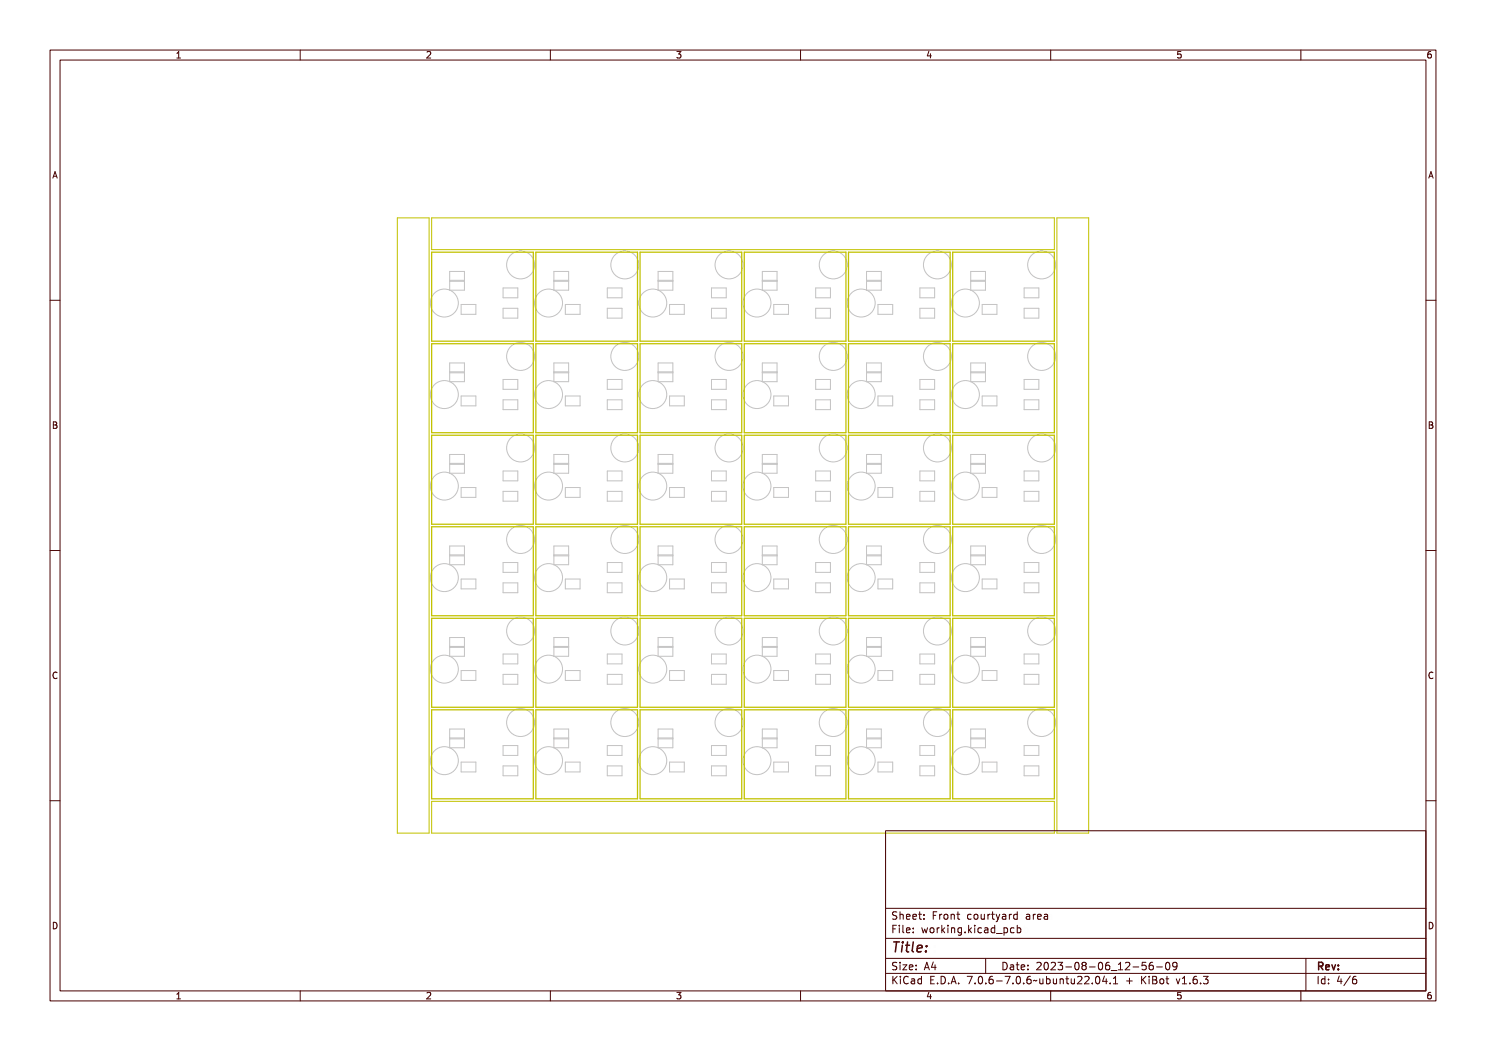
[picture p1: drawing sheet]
<svg xmlns="http://www.w3.org/2000/svg" width="297mm" height="210mm" viewBox="0 0 297 210" stroke-linecap="round" stroke-linejoin="round" font-family="sans-serif">
<defs><g id="words">
<text font-size="2.7" fill="#480000" x="178" y="190.3">Title:</text>
<g font-size="2" fill="#480000">
<text x="178" y="183.7">Sheet: Front courtyard area</text>
<text x="178" y="186.5">File: working.kicad_pcb</text>
<text x="178" y="193.9">Size: A4</text>
<text x="178" y="196.6">KiCad E.D.A. 7.0.6-7.0.6~ubuntu22.04.1 + KiBot v1.6.3</text>
<text x="200" y="193.9">Date: 2023-08-06_12-56-09</text>
<text x="263" y="196.6">Id: 4/6</text>
<text x="263" y="193.9">Rev:</text>
</g>
<g font-size="1.7" fill="#480000">
<text x="35" y="11.7">1</text>
<text x="85" y="11.7">2</text>
<text x="135" y="11.7">3</text>
<text x="185" y="11.7">4</text>
<text x="235" y="11.7">5</text>
<text x="285" y="11.7">6</text>
<text x="10.5" y="35.7">A</text>
<text x="285.5" y="35.7">A</text>
<text x="10.5" y="85.6">B</text>
<text x="285.5" y="85.6">B</text>
<text x="10.5" y="135.7">C</text>
<text x="285.5" y="135.7">C</text>
<text x="10.5" y="185.6">D</text>
<text x="285.5" y="185.6">D</text>
<text x="35" y="199.7">1</text>
<text x="85" y="199.7">2</text>
<text x="135" y="199.7">3</text>
<text x="185" y="199.7">4</text>
<text x="235" y="199.7">5</text>
<text x="285" y="199.7">6</text>
</g>
</g></defs>
<g fill="none" stroke="#c2c2c2" stroke-width=".2">
<path d="M89.9 54.2h2.9v3.8h-2.9zM89.9 56h2.9M89.9 56.2h2.9M100.5 57.5h3v2h-3zM110.7 54.2h3v3.8h-3zM110.7 56h3M110.7 56.2h3M121.4 57.5h2.9v2h-2.9zM131.5 54.2h3v3.8h-3zM131.5 56h3M131.5 56.2h3M142.2 57.5h2.9v2h-2.9z"/>
<path d="M152.4 54.2h2.9v3.8h-2.9zM152.4 56h2.9M152.4 56.2h2.9M163 57.5h3v2h-3zM173.2 54.2h2.9v3.8h-2.9zM173.2 56h2.9M173.2 56.2h2.9M183.9 57.5h2.9v2h-2.9zM194 54.2h3v3.8h-3zM194 56h3M194 56.2h3M204.7 57.5h2.9v2h-2.9z"/>
<path d="M89.9 72.5h2.9v3.8h-2.9zM89.9 74.3h2.9M89.9 74.5h2.9M92.2 79.1h2.9v2h-2.9zM92.2 60.8h2.9v2h-2.9zM100.5 75.8h3v2h-3zM100.5 61.6h3v2h-3zM100.5 79.9h3v2h-3zM110.7 72.5h3v3.8h-3zM110.7 74.3h3M110.7 74.5h3M113 79.1h2.9v2h-2.9z"/>
<path d="M113 60.8h2.9v2h-2.9zM121.4 75.8h2.9v2h-2.9zM121.4 61.6h2.9v2h-2.9zM121.4 79.9h2.9v2h-2.9zM131.5 72.5h3v3.8h-3zM131.5 74.3h3M131.5 74.5h3M133.8 79.1h3v2h-3zM133.8 60.8h3v2h-3zM142.2 75.8h2.9v2h-2.9zM142.2 61.6h2.9v2h-2.9zM142.2 79.9h2.9v2h-2.9z"/>
<path d="M152.4 72.5h2.9v3.8h-2.9zM152.4 74.3h2.9M152.4 74.5h2.9M154.6 60.8h3v2h-3zM154.6 79.1h3v2h-3zM163 61.6h3v2h-3zM163 75.8h3v2h-3zM163 79.9h3v2h-3zM173.2 72.5h2.9v3.8h-2.9zM173.2 74.3h2.9M173.2 74.5h2.9M175.5 79.1h2.9v2h-2.9z"/>
<path d="M175.5 60.8h2.9v2h-2.9zM183.9 61.6h2.9v2h-2.9zM183.9 75.8h2.9v2h-2.9zM183.9 79.9h2.9v2h-2.9zM194 72.5h3v3.8h-3zM194 74.3h3M194 74.5h3M196.3 79.1h3v2h-3zM196.3 60.8h3v2h-3zM204.7 75.8h2.9v2h-2.9zM204.7 61.6h2.9v2h-2.9zM204.7 79.9h2.9v2h-2.9z"/>
<path d="M89.9 90.8h2.9v3.8h-2.9zM89.9 92.6h2.9M89.9 92.8h2.9M92.2 97.4h2.9v2h-2.9zM100.5 94.1h3v2h-3zM100.5 98.2h3v1.9h-3zM110.7 90.8h3v3.8h-3zM110.7 92.6h3M110.7 92.8h3M113 97.4h2.9v2h-2.9zM121.4 94.1h2.9v2h-2.9zM121.4 98.2h2.9v1.9h-2.9z"/>
<path d="M131.5 90.8h3v3.8h-3zM131.5 92.6h3M131.5 92.8h3M133.8 97.4h3v2h-3zM142.2 94.1h2.9v2h-2.9zM142.2 98.2h2.9v1.9h-2.9zM152.4 90.8h2.9v3.8h-2.9zM152.4 92.6h2.9M152.4 92.8h2.9M154.6 97.4h3v2h-3zM163 94.1h3v2h-3zM163 98.2h3v1.9h-3z"/>
<path d="M173.2 90.8h2.9v3.8h-2.9zM173.2 92.6h2.9M173.2 92.8h2.9M175.5 97.4h2.9v2h-2.9zM183.9 94.1h2.9v2h-2.9zM183.9 98.2h2.9v1.9h-2.9zM194 90.8h3v3.8h-3zM194 92.6h3M194 92.8h3M196.3 97.4h3v2h-3zM204.7 94.1h2.9v2h-2.9zM204.7 98.2h2.9v1.9h-2.9z"/>
<path d="M89.9 111.1h2.9M89.9 109.1h2.9v3.7h-2.9zM89.9 110.9h2.9M92.2 115.7h2.9v2h-2.9zM100.5 112.4h3v2h-3zM100.5 116.5h3v1.9h-3zM110.7 109.1h3v3.7h-3zM110.7 111.1h3M110.7 110.9h3M113 115.7h2.9v2h-2.9zM121.4 112.4h2.9v2h-2.9zM121.4 116.5h2.9v1.9h-2.9z"/>
<path d="M131.5 111.1h3M131.5 109.1h3v3.7h-3zM131.5 110.9h3M133.8 115.7h3v2h-3zM142.2 112.4h2.9v2h-2.9zM142.2 116.5h2.9v1.9h-2.9zM152.4 111.1h2.9M152.4 109.1h2.9v3.7h-2.9zM152.4 110.9h2.9M154.6 115.7h3v2h-3zM163 112.4h3v2h-3zM163 116.5h3v1.9h-3z"/>
<path d="M173.2 111.1h2.9M173.2 109.1h2.9v3.7h-2.9zM173.2 110.9h2.9M175.5 115.7h2.9v2h-2.9zM183.9 112.4h2.9v2h-2.9zM183.9 116.5h2.9v1.9h-2.9zM194 111.1h3M194 109.1h3v3.7h-3zM194 110.9h3M196.3 115.7h3v2h-3zM204.7 112.4h2.9v2h-2.9zM204.7 116.5h2.9v1.9h-2.9z"/>
<path d="M89.9 127.4h2.9v3.7h-2.9zM89.9 129.4h2.9M89.9 129.2h2.9M92.2 134h2.9v2h-2.9zM100.5 130.7h3v2h-3zM100.5 134.8h3v1.9h-3zM110.7 127.4h3v3.7h-3zM110.7 129.4h3M110.7 129.2h3M113 134h2.9v2h-2.9zM121.4 130.7h2.9v2h-2.9zM121.4 134.8h2.9v1.9h-2.9z"/>
<path d="M131.5 129.4h3M131.5 127.4h3v3.7h-3zM131.5 129.2h3M133.8 134h3v2h-3zM142.2 130.7h2.9v2h-2.9zM142.2 134.8h2.9v1.9h-2.9zM152.4 127.4h2.9v3.7h-2.9zM152.4 129.4h2.9M152.4 129.2h2.9M154.6 134h3v2h-3zM163 130.7h3v2h-3zM163 134.8h3v1.9h-3z"/>
<path d="M173.2 127.4h2.9v3.7h-2.9zM173.2 129.4h2.9M173.2 129.2h2.9M175.5 134h2.9v2h-2.9zM183.9 130.7h2.9v2h-2.9zM183.9 134.8h2.9v1.9h-2.9zM194 127.4h3v3.7h-3zM194 129.4h3M194 129.2h3M196.3 134h3v2h-3zM204.7 130.7h2.9v2h-2.9zM204.7 134.8h2.9v1.9h-2.9z"/>
<path d="M89.9 147.6h2.9M89.9 145.7h2.9v3.7h-2.9zM89.9 147.5h2.9M92.2 152.3h2.9v1.9h-2.9zM100.5 153h3v2h-3zM100.5 149h3v1.9h-3zM110.7 145.7h3v3.7h-3zM110.7 147.6h3M110.7 147.5h3M113 152.3h2.9v1.9h-2.9zM121.4 153h2.9v2h-2.9zM121.4 149h2.9v1.9h-2.9z"/>
<path d="M131.5 147.6h3M131.5 145.7h3v3.7h-3zM131.5 147.5h3M133.8 152.3h3v1.9h-3zM142.2 153h2.9v2h-2.9zM142.2 149h2.9v1.9h-2.9zM152.4 145.7h2.9v3.7h-2.9zM152.4 147.6h2.9M152.4 147.5h2.9M154.6 152.3h3v1.9h-3zM163 153h3v2h-3zM163 149h3v1.9h-3z"/>
<path d="M173.2 145.7h2.9v3.7h-2.9zM173.2 147.6h2.9M173.2 147.5h2.9M175.5 152.3h2.9v1.9h-2.9zM183.9 153h2.9v2h-2.9zM183.9 149h2.9v1.9h-2.9zM194 147.6h3M194 145.7h3v3.7h-3zM194 147.5h3M196.3 152.3h3v1.9h-3zM204.7 153h2.9v2h-2.9zM204.7 149h2.9v1.9h-2.9z"/>
<circle cx="104.1" cy="52.9" r="2.79"/>
<circle cx="124.9" cy="52.9" r="2.79"/>
<circle cx="145.7" cy="52.9" r="2.79"/>
<circle cx="166.5" cy="52.9" r="2.79"/>
<circle cx="187.4" cy="52.9" r="2.79"/>
<circle cx="208.2" cy="52.9" r="2.79"/>
<circle cx="88.8" cy="78.8" r="2.79"/>
<circle cx="88.8" cy="60.6" r="2.79"/>
<circle cx="104.1" cy="71.2" r="2.79"/>
<circle cx="109.6" cy="78.8" r="2.79"/>
<circle cx="109.6" cy="60.6" r="2.79"/>
<circle cx="124.9" cy="71.2" r="2.79"/>
<circle cx="130.5" cy="78.8" r="2.79"/>
<circle cx="130.5" cy="60.6" r="2.79"/>
<circle cx="145.7" cy="71.2" r="2.79"/>
<circle cx="151.3" cy="78.8" r="2.79"/>
<circle cx="151.3" cy="60.6" r="2.79"/>
<circle cx="166.5" cy="71.2" r="2.79"/>
<circle cx="172.1" cy="78.8" r="2.79"/>
<circle cx="172.1" cy="60.6" r="2.79"/>
<circle cx="187.4" cy="71.2" r="2.79"/>
<circle cx="193" cy="78.8" r="2.79"/>
<circle cx="193" cy="60.6" r="2.79"/>
<circle cx="208.2" cy="71.2" r="2.79"/>
<circle cx="88.8" cy="97.1" r="2.79"/>
<circle cx="104.1" cy="89.5" r="2.79"/>
<circle cx="109.6" cy="97.1" r="2.79"/>
<circle cx="124.9" cy="89.5" r="2.79"/>
<circle cx="130.5" cy="97.1" r="2.79"/>
<circle cx="145.7" cy="89.5" r="2.79"/>
<circle cx="151.3" cy="97.1" r="2.79"/>
<circle cx="166.5" cy="89.5" r="2.79"/>
<circle cx="172.1" cy="97.1" r="2.79"/>
<circle cx="187.4" cy="89.5" r="2.79"/>
<circle cx="193" cy="97.1" r="2.79"/>
<circle cx="208.2" cy="89.5" r="2.79"/>
<circle cx="88.8" cy="115.4" r="2.79"/>
<circle cx="104.1" cy="107.8" r="2.79"/>
<circle cx="109.6" cy="115.4" r="2.79"/>
<circle cx="124.9" cy="107.8" r="2.79"/>
<circle cx="130.5" cy="115.4" r="2.79"/>
<circle cx="145.7" cy="107.8" r="2.79"/>
<circle cx="151.3" cy="115.4" r="2.79"/>
<circle cx="166.5" cy="107.8" r="2.79"/>
<circle cx="172.1" cy="115.4" r="2.79"/>
<circle cx="187.4" cy="107.8" r="2.79"/>
<circle cx="193" cy="115.4" r="2.79"/>
<circle cx="208.2" cy="107.8" r="2.79"/>
<circle cx="88.8" cy="133.7" r="2.79"/>
<circle cx="104.1" cy="126.1" r="2.79"/>
<circle cx="109.6" cy="133.7" r="2.79"/>
<circle cx="124.9" cy="126.1" r="2.79"/>
<circle cx="130.5" cy="133.7" r="2.79"/>
<circle cx="145.7" cy="126.1" r="2.79"/>
<circle cx="151.3" cy="133.7" r="2.79"/>
<circle cx="166.5" cy="126.1" r="2.79"/>
<circle cx="172.1" cy="133.7" r="2.79"/>
<circle cx="187.4" cy="126.1" r="2.79"/>
<circle cx="193" cy="133.7" r="2.79"/>
<circle cx="208.2" cy="126.1" r="2.79"/>
<circle cx="88.8" cy="152" r="2.79"/>
<circle cx="104.1" cy="144.4" r="2.79"/>
<circle cx="109.6" cy="152" r="2.79"/>
<circle cx="124.9" cy="144.4" r="2.79"/>
<circle cx="130.5" cy="152" r="2.79"/>
<circle cx="145.7" cy="144.4" r="2.79"/>
<circle cx="151.3" cy="152" r="2.79"/>
<circle cx="166.5" cy="144.4" r="2.79"/>
<circle cx="172.1" cy="152" r="2.79"/>
<circle cx="187.4" cy="144.4" r="2.79"/>
<circle cx="193" cy="152" r="2.79"/>
<circle cx="208.2" cy="144.4" r="2.79"/>
</g>
<g fill="none" stroke="#c2c200" stroke-width=".25">
<path d="M86.3 50.4h20.3v17.8h-20.3zM107.1 50.4h20.3v17.8h-20.3zM127.9 50.4h20.3v17.8h-20.3zM148.8 50.4h20.3v17.8h-20.3zM169.6 50.4h20.3v17.8h-20.3zM190.4 50.4h20.3v17.8h-20.3zM86.3 68.7h20.3v17.8h-20.3zM107.1 68.7h20.3v17.8h-20.3zM127.9 68.7h20.3v17.8h-20.3zM148.8 68.7h20.3v17.8h-20.3zM169.6 68.7h20.3v17.8h-20.3zM190.4 68.7h20.3v17.8h-20.3z"/>
<path d="M86.3 87h20.3v17.8h-20.3zM107.1 87h20.3v17.8h-20.3zM127.9 87h20.3v17.8h-20.3zM148.8 87h20.3v17.8h-20.3zM169.6 87h20.3v17.8h-20.3zM190.4 87h20.3v17.8h-20.3zM86.3 105.3h20.3v17.7h-20.3zM107.1 105.3h20.3v17.7h-20.3zM127.9 105.3h20.3v17.7h-20.3zM148.8 105.3h20.3v17.7h-20.3zM169.6 105.3h20.3v17.7h-20.3zM190.4 105.3h20.3v17.7h-20.3z"/>
<path d="M86.3 123.5h20.3v17.8h-20.3zM107.1 123.5h20.3v17.8h-20.3zM127.9 123.5h20.3v17.8h-20.3zM148.8 123.5h20.3v17.8h-20.3zM169.6 123.5h20.3v17.8h-20.3zM190.4 123.5h20.3v17.8h-20.3zM86.3 141.8h20.3v17.8h-20.3zM107.1 141.8h20.3v17.8h-20.3zM127.9 141.8h20.3v17.8h-20.3zM148.8 141.8h20.3v17.8h-20.3zM169.6 141.8h20.3v17.8h-20.3zM190.4 141.8h20.3v17.8h-20.3z"/>
</g>
<path d="M79.4 43.5h6.4v123h-6.4zM86.3 43.5h124.4v6.4h-124.4zM211.2 43.5h6.4v123h-6.4zM86.3 160.1h124.4v6.4h-124.4z" fill="none" stroke="#c2c200" stroke-width=".2"/>
<g fill="none" stroke="#480000" stroke-width=".2">
<path d="M10 10h277v190h-277zM12 12h273v186h-273zM60 10v2M110 10v2M160 10v2M210 10v2M260 10v2M10 60h2M285 60h2M10 110h2M285 110h2M10 160h2"/>
<path d="M285 160h2M177 166h108v32h-108zM60 198v2M110 198v2M160 198v2M177 181.5h108M177 187.5h108M177 191.5h108M177 194.5h108M178.1 195.2h.2v.6l.6-.6h.3l-.6 .6 .6 .8h-.2l-.5-.7-.2 .2v.5h-.2zM178.2 185h.9v.2h-.7v.4h.6v.2h-.6v.7h-.2zM178.3 182.4l.5-.1h.2v.2a.31 .31 0 0 0-.5-.1 .31 .31 0 0 0 0 .5 .5 .5 0 0 1 .6 .6 .5 .5 0 0 1-.8 .2l-.1-.2a.34 .34 0 0 0 .4 .1 .34 .34 0 0 0 .1-.5 .47 .47 0 0 1-.5-.2 .47 .47 0 0 1 .1-.5z"/>
<path d="M178.3 192.5l.5-.1h.2v.2a.31 .31 0 0 0-.5-.1 .31 .31 0 0 0 0 .5 .5 .5 0 0 1 .6 .6 .5 .5 0 0 1-.8 .2l-.1-.2a.34 .34 0 0 0 .4 .1 .34 .34 0 0 0 .1-.5 .47 .47 0 0 1-.5-.2 .47 .47 0 0 1 .1-.5zM179.4 182.2h.2v.6a.35 .35 0 0 1 .4-.1 .35 .35 0 0 1 .2 .4v.6h-.2v-.8h-.4v.8h-.2zM179.5 185.4h.4v.9h.4v.2h-.9v-.2h.3v-.8h-.2zM179.5 192.8h.4v.9h.4v.1h-.9v-.1h.3v-.8h-.2zM179.5 195.6h.4v.9h.4v.1h-.9v-.1h.3v-.8h-.2zM179.7 184.9h.2v.3h-.2zM179.7 192.3h.2v.3h-.2zM179.7 195.1h.2v.3h-.2zM180.6 184.9h.4v1.3l.4 .1v.2l-.5-.2v-1.2h-.3zM180.6 192.8h.8l-.6 .9h.6v.1h-.8l.6-.9h-.6zM180.7 182.8l.1-.1a.49 .49 0 0 1 .5 0 .49 .49 0 0 1 .2 .5h-.8a.42 .42 0 0 0 .3 .4 .42 .42 0 0 0 .4-.1 .47 .47 0 0 1-.4 .3 .47 .47 0 0 1-.4-.3zM180.7 195.4a.4 .4 0 0 1 .4-.3 .4 .4 0 0 1 .4 .3 .56 .56 0 0 0-.8 .4 .56 .56 0 0 0 .5 .7l.3-.1a.43 .43 0 0 1-.5 .3 .43 .43 0 0 1-.4-.4v-.6z"/>
<path d="M180.8 182.9l.4-.1 .1 .3h-.6zM181.8 195.6l.3-.1a.43 .43 0 0 1 .5 .5v.6h-.1v-.1a.38 .38 0 0 1-.5 .2 .38 .38 0 0 1-.2-.5 .38 .38 0 0 1 .4-.2h.3a.35 .35 0 0 0-.3-.4 .35 .35 0 0 0-.4 .2zM181.9 182.8l.1-.1a.49 .49 0 0 1 .5 0 .49 .49 0 0 1 .2 .5h-.8a.42 .42 0 0 0 .3 .4 .42 .42 0 0 0 .5-.1 .47 .47 0 0 1-.5 .3 .47 .47 0 0 1-.4-.3zM181.9 185.5l.1-.1a.49 .49 0 0 1 .5 0 .49 .49 0 0 1 .2 .5h-.8a.42 .42 0 0 0 .3 .4 .42 .42 0 0 0 .5-.1 .47 .47 0 0 1-.5 .3 .47 .47 0 0 1-.4-.3zM181.9 192.9l.1-.1a.49 .49 0 0 1 .5 0 .49 .49 0 0 1 .2 .5h-.8a.42 .42 0 0 0 .3 .4 .42 .42 0 0 0 .5-.1 .47 .47 0 0 1-.5 .3 .47 .47 0 0 1-.4-.3zM182 196.2l.5-.1a.31 .31 0 0 1-.2 .4 .31 .31 0 0 1-.4-.1zM182 182.9l.4-.1 .1 .3h-.6zM182 185.6l.4-.1 .1 .3h-.6zM182 193l.4-.1 .1 .3h-.6zM183 195.7l.4-.2 .2 .2v-.6h.2v1.5h-.2v-.1a.42 .42 0 0 1-.5 .1 .42 .42 0 0 1-.2-.5zM183.2 195.8l.1-.1a.4 .4 0 0 1 .3 .4 .4 .4 0 0 1-.3 .4l-.2-.2zM183.2 182.3h.2v.4h.4v.1h-.4v.7l.4 .1v.1h-.4l-.1-.1-.1-.8h-.3v-.1h.3z"/>
<path d="M183.3 185.4h.2v.3h-.2zM183.3 186.2h.2v.3h-.2zM183.3 192.8h.2v.3h-.2zM183.3 193.6h.2v.2h-.2zM184.5 182.7h.2v.3h-.2zM184.5 183.5h.2v.2h-.2zM185.2 185.4h.2l.2 .8 .1-.5h.2l.2 .5 .1-.8h.2l-.2 1.1h-.2l-.2-.7-.2 .7h-.1zM185.4 195.2h.9v.2h-.7v.4h.6v.2h-.6v.5h.7v.1h-.9zM185.7 192.4h.2l.5 1.4h-.2l-.1-.3h-.5l-.1 .3h-.2zM185.8 192.6l.2 .7h-.4zM186.6 182.3h.9v.2h-.7v.4h.6v.2h-.6v.6h-.2zM186.8 185.6l.1-.1a.39 .39 0 0 1 .4 .4 .39 .39 0 0 1-.4 .4l-.1-.2z"/>
<path d="M186.9 196.4h.2v.2h-.2zM187.1 192.4h.2v.9h.2v.2h-.2v.3h-.2v-.3h-.6zM187.1 192.6v.7h-.4zM187.8 195.2a.76 .76 0 0 1 .9 .7 .76 .76 0 0 1-.9 .7zM188 195.4a.57 .57 0 0 1 .5 .5 .57 .57 0 0 1-.5 .6zM188 182.7h.2v.2v-.1a.29 .29 0 0 1 .3-.2 .29 .29 0 0 1 .3 .3 .37 .37 0 0 0-.5-.1 .37 .37 0 0 0-.1 .4v.5h-.2zM188 185.4h.2v.2v-.1a.29 .29 0 0 1 .3-.2 .29 .29 0 0 1 .3 .3 .37 .37 0 0 0-.5-.1 .37 .37 0 0 0-.1 .4v.6h-.2zM189.1 184.9h.1v.9l.5-.4h.2l-.4 .4 .5 .7h-.2l-.4-.6-.2 .1v.5h-.1zM189.2 182.9l.1-.1a.39 .39 0 0 1 .4 .4 .39 .39 0 0 1-.4 .4l-.1-.2zM189.3 196.4h.3v.2h-.3zM190.2 182.7h.2v.1a.35 .35 0 0 1 .4-.1 .35 .35 0 0 1 .3 .4v.6h-.2l-.1-.8h-.3l-.1 .8h-.2zM190.3 185.4h.4v.9h.4v.2h-.9v-.2h.4v-.8h-.3z"/>
<path d="M190.5 195.2h.3l.4 1.4h-.2l-.1-.3h-.5l-.1 .3h-.2zM190.6 184.9h.1v.3h-.1zM190.6 195.4l.2 .7h-.4zM191.4 185.4h.2v.1a.35 .35 0 0 1 .4-.1 .35 .35 0 0 1 .3 .4v.7h-.2l-.1-.9h-.3l-.1 .9h-.2zM191.7 182.3h.1v.4h.4v.1h-.4v.7l.4 .1v.1h-.4l-.1-.1v-.8h-.3v-.1h.3zM191.7 196.4h.3v.2h-.3zM192.7 185.5l.3-.2 .3 .2v-.1h.2v1a.53 .53 0 0 1-.8 .4v-.2a.36 .36 0 0 0 .4 .1 .36 .36 0 0 0 .2-.4l-.1 .1a.53 .53 0 0 1-.7-.3 .53 .53 0 0 1 .2-.6zM192.8 185.6l.1-.1a.39 .39 0 0 1 .4 .4 .39 .39 0 0 1-.4 .4l-.1-.2zM193.8 195.2h.9l-.5 1.4h-.2l.5-1.2h-.7zM194 182.8a.39 .39 0 0 1 .4-.2 .39 .39 0 0 1 .3 .3 .4 .4 0 0 0-.6 0 .4 .4 0 0 0 0 .6 .4 .4 0 0 0 .6 0 .45 .45 0 0 1-.6 .3 .45 .45 0 0 1-.3-.6zM194.1 186.2h.3v.3h-.3zM195.1 184.9h.2v.9l.4-.4h.3l-.5 .4 .5 .7h-.2l-.4-.6-.1 .1v.5h-.2z"/>
<path d="M195.2 182.9l.1-.1a.39 .39 0 0 1 .4 .4 .39 .39 0 0 1-.4 .4l-.1-.2zM195.3 196.4h.3v.2h-.3zM196.2 182.7h.2v.8l.2 .1 .3-.2v-.7h.2v1h-.2v-.1a.35 .35 0 0 1-.4 .2 .35 .35 0 0 1-.3-.5zM196.3 185.4h.5v.9h.3v.2h-.9v-.2h.4v-.8h-.3zM196.3 195.4a.57 .57 0 0 1 .7 0 .57 .57 0 0 1 .1 .8 .5 .5 0 0 1-.6 .5 .5 .5 0 0 1-.3-.8zM196.5 195.4a.61 .61 0 0 1 .4 1l-.1 .1a.61 .61 0 0 1-.4-1zM196.6 184.9h.2v.3h-.2zM197 191.5v3M197.6 185.5a.39 .39 0 0 1 .4-.2 .39 .39 0 0 1 .3 .3 .4 .4 0 0 0-.6 0 .4 .4 0 0 0 0 .6 .4 .4 0 0 0 .6 0 .45 .45 0 0 1-.6 .3 .45 .45 0 0 1-.3-.6zM197.6 182.7h.2v.2v-.1a.29 .29 0 0 1 .4-.2 .29 .29 0 0 1 .2 .3 .37 .37 0 0 0-.4-.1 .37 .37 0 0 0-.2 .4v.5h-.2zM197.7 196.4h.3v.2h-.3zM198.7 185.4l.2-.1a.43 .43 0 0 1 .6 .5v.7h-.2v-.2a.38 .38 0 0 1-.5 .2 .38 .38 0 0 1-.2-.5 .38 .38 0 0 1 .5-.2h.2a.35 .35 0 0 0-.3-.4 .35 .35 0 0 0-.3 .2z"/>
<path d="M198.7 195.4a.38 .38 0 0 1 .4-.3 .38 .38 0 0 1 .3 .3 .43 .43 0 0 0-.5 0 .43 .43 0 0 0-.1 .5 .46 .46 0 0 1 .7 .1 .46 .46 0 0 1-.2 .6 .46 .46 0 0 1-.7-.2zM198.8 186l.5-.1a.31 .31 0 0 1-.1 .4 .31 .31 0 0 1-.4-.1zM198.9 182.3h.2v.4h.4v.1h-.4v.7l.4 .1v.1h-.4l-.2-.1v-.8h-.3v-.1h.3zM199.8 182.7h.1l.4 .8 .3-.8h.2l-.3 .7a.68 .68 0 0 1-.7 .8l.4-.5zM199.9 185.5l.3-.2 .3 .2v-.6h.2v1.6h-.2v-.2a.42 .42 0 0 1-.5 .1 .42 .42 0 0 1-.2-.5zM200 196h.5v.2h-.5zM200 185.6l.1-.1a.39 .39 0 0 1 .4 .4 .39 .39 0 0 1-.4 .4l-.1-.2zM200.1 192.4a.76 .76 0 0 1 1 .7 .76 .76 0 0 1-1 .7zM200.3 192.6a.57 .57 0 0 1 .6 .5 .57 .57 0 0 1-.6 .6zM200.9 186.8l1.2 .1zM201 195.2h.9l-.5 1.4h-.2l.5-1.2h-.7zM201.1 182.7l.2-.1a.43 .43 0 0 1 .6 .5v.6h-.2v-.1a.38 .38 0 0 1-.5 .2 .38 .38 0 0 1-.2-.5 .38 .38 0 0 1 .5-.2h.2a.35 .35 0 0 0-.2-.4 .35 .35 0 0 0-.4 .2z"/>
<path d="M201.2 183.3l.5-.1a.31 .31 0 0 1-.1 .4 .31 .31 0 0 1-.4-.1zM201.4 192.8l.3-.1a.43 .43 0 0 1 .5 .5v.6h-.1v-.1a.38 .38 0 0 1-.5 .2 .38 .38 0 0 1-.2-.5 .38 .38 0 0 1 .4-.2h.3a.35 .35 0 0 0-.3-.4 .35 .35 0 0 0-.4 .2zM201.6 193.4l.5-.1a.31 .31 0 0 1-.2 .4 .31 .31 0 0 1-.4-.1zM202.2 185.4h.2v.1a.53 .53 0 0 1 .8 .3 .53 .53 0 0 1-.6 .7l-.2-.2v.6h-.2zM202.4 182.7h.2v.2l.1-.1a.29 .29 0 0 1 .3-.2 .29 .29 0 0 1 .2 .3 .37 .37 0 0 0-.4-.1 .37 .37 0 0 0-.2 .4v.5h-.2zM202.5 185.6l.1-.1a.4 .4 0 0 1 .4 .4 .4 .4 0 0 1-.4 .4l-.2-.2zM202.5 196.4h.3v.2h-.3zM202.8 192.4h.2v.4h.4v.1h-.4v.7l.4 .1v.1h-.4l-.2-.1v-.8h-.3v-.1h.3zM203.5 182.8l.3-.2 .3 .2v-.6h.2v1.5h-.2v-.1a.42 .42 0 0 1-.5 .1 .42 .42 0 0 1-.2-.5zM203.5 195.4a.57 .57 0 0 1 .8 0 .57 .57 0 0 1 0 .8 .5 .5 0 0 1-.6 .5 .5 .5 0 0 1-.3-.8zM203.6 185.5a.39 .39 0 0 1 .4-.2 .39 .39 0 0 1 .3 .3 .4 .4 0 0 0-.5 0 .4 .4 0 0 0 0 .6 .4 .4 0 0 0 .5 0 .45 .45 0 0 1-.6 .3 .45 .45 0 0 1-.2-.6zM203.6 182.9l.1-.1a.4 .4 0 0 1 .4 .4 .4 .4 0 0 1-.4 .4l-.1-.2z"/>
<path d="M203.7 195.4a.61 .61 0 0 1 .4 1l-.1 .1a.61 .61 0 0 1-.3-1zM203.9 192.9l.1-.1a.49 .49 0 0 1 .5 0 .49 .49 0 0 1 .2 .5h-.8a.42 .42 0 0 0 .3 .4 .42 .42 0 0 0 .5-.1 .47 .47 0 0 1-.5 .3 .47 .47 0 0 1-.4-.3zM204 193l.4-.1 .1 .3h-.6zM204.7 184.9h.1v.6a.53 .53 0 0 1 .8 .3 .53 .53 0 0 1-.6 .7l-.2-.2v.2h-.1zM204.9 185.6l.1-.1a.39 .39 0 0 1 .4 .4 .39 .39 0 0 1-.4 .4l-.1-.2zM204.9 196.4h.3v.2h-.3zM205.3 192.8h.2v.3h-.2zM205.3 193.6h.2v.2h-.2zM205.9 182.7l.3-.1a.43 .43 0 0 1 .5 .5v.6h-.2v-.1a.38 .38 0 0 1-.5 .2 .38 .38 0 0 1-.2-.5 .38 .38 0 0 1 .5-.2h.2a.35 .35 0 0 0-.2-.4 .35 .35 0 0 0-.4 .2zM205.9 195.4a.38 .38 0 0 1 .4-.3 .38 .38 0 0 1 .3 .3 .43 .43 0 0 0-.5 0 .43 .43 0 0 0-.1 .5 .46 .46 0 0 1 .7 .1 .46 .46 0 0 1-.2 .6 .46 .46 0 0 1-.6-.2zM206.1 183.3l.4-.1a.31 .31 0 0 1-.1 .4 .31 .31 0 0 1-.4-.1zM207 196l1-.1a.49 .49 0 0 1-.8 .1l-.2 .2z"/>
<path d="M207.2 182.7h.2v.2l.1-.1a.29 .29 0 0 1 .3-.2 .29 .29 0 0 1 .2 .3 .37 .37 0 0 0-.4-.1 .37 .37 0 0 0-.2 .4v.5h-.2zM207.4 192.5a.53 .53 0 0 1 .8 .1 .53 .53 0 0 1-.3 .7l-.3 .4h.7v.1h-.9l.3-.5a.4 .4 0 0 0 .3-.4 .4 .4 0 0 0-.3-.4l-.3 .2zM208.3 195.6h.1l.1 .8 .2 .1 .2-.2v-.7h.2v1h-.2v-.1a.35 .35 0 0 1-.4 .2 .35 .35 0 0 1-.2-.5zM208.3 182.8l.2-.1a.49 .49 0 0 1 .5 0 .49 .49 0 0 1 .2 .5h-.8a.42 .42 0 0 0 .3 .4 .42 .42 0 0 0 .4-.1 .47 .47 0 0 1-.4 .3 .47 .47 0 0 1-.4-.3zM208.5 182.9l.3-.1 .2 .3h-.6zM208.7 192.6a.57 .57 0 0 1 .7 0 .57 .57 0 0 1 .1 .8 .5 .5 0 0 1-.6 .5 .5 .5 0 0 1-.3-.8zM208.9 192.6a.61 .61 0 0 1 .3 1l-.1 .1a.61 .61 0 0 1-.3-1zM209.5 195.1h.2v.6a.53 .53 0 0 1 .7 .3 .53 .53 0 0 1-.6 .7l-.1-.2v.1h-.2zM209.5 182.7l.3-.1a.43 .43 0 0 1 .5 .5v.6h-.2v-.1a.38 .38 0 0 1-.5 .2 .38 .38 0 0 1-.2-.5 .38 .38 0 0 1 .5-.2h.2a.35 .35 0 0 0-.2-.4 .35 .35 0 0 0-.4 .2zM209.7 183.3l.4-.1a.31 .31 0 0 1-.1 .4 .31 .31 0 0 1-.4-.1zM209.7 195.8l.1-.1a.4 .4 0 0 1 .4 .4 .4 .4 0 0 1-.4 .4l-.1-.2zM209.8 192.5a.53 .53 0 0 1 .8 .1 .53 .53 0 0 1-.3 .7l-.3 .4h.7v.1h-.9l.3-.5a.4 .4 0 0 0 .3-.4 .4 .4 0 0 0-.3-.4l-.3 .2z"/>
<path d="M210 198v2M210.7 195.6h.2v.8l.2 .1 .2-.2v-.7h.2v1h-.2v-.1a.35 .35 0 0 1-.4 .2 .35 .35 0 0 1-.2-.5zM211 192.4a.46 .46 0 0 1 .6 0 .46 .46 0 0 1 .1 .6l-.1 .1a.47 .47 0 0 1 .2 .7 .47 .47 0 0 1-.7 0l-.1-.2a.35 .35 0 0 0 .5 .1 .35 .35 0 0 0 0-.5h-.3v-.2a.29 .29 0 0 0 .4-.1 .29 .29 0 0 0-.1-.4 .29 .29 0 0 0-.4 .1h-.1zM211.9 195.6h.2v.1a.35 .35 0 0 1 .4-.1 .35 .35 0 0 1 .2 .4v.6h-.2v-.8h-.4v.8h-.2zM212.4 193.2h.5v.2h-.5zM213.3 195.2h.2v.4h.4v.1h-.4v.7l.4 .1v.1h-.4l-.2-.1v-.8h-.3v-.1h.3zM213.5 192.6a.57 .57 0 0 1 .7 0 .57 .57 0 0 1 .1 .8 .5 .5 0 0 1-.6 .5 .5 .5 0 0 1-.3-.8zM213.7 192.6a.61 .61 0 0 1 .3 1v.1a.61 .61 0 0 1-.4-1zM214.3 195.6h.2v.8l.2 .1 .2-.2v-.7h.2v1h-.2v-.1a.35 .35 0 0 1-.4 .2 .35 .35 0 0 1-.2-.5zM214.7 192.5a.41 .41 0 0 1 .7-.1 .41 .41 0 0 1-.2 .7 .42 .42 0 0 1 .2 .6 .42 .42 0 0 1-.7 0 .42 .42 0 0 1 .2-.6l-.3-.2zM215.5 195.3a.53 .53 0 0 1 .8 .1 .53 .53 0 0 1-.3 .7l-.3 .4h.6v.1h-.9l.4-.5a.4 .4 0 0 0 .3-.4 .4 .4 0 0 0-.3-.4l-.3 .2zM216 193.2h.5v.2h-.5z"/>
<path d="M216.7 195.3a.53 .53 0 0 1 .8 .1 .53 .53 0 0 1-.3 .7l-.3 .4h.6v.1h-.9l.4-.5a.4 .4 0 0 0 .3-.4 .4 .4 0 0 0-.3-.4l-.3 .2zM217.1 192.6a.57 .57 0 0 1 .7 0 .57 .57 0 0 1 .1 .8 .5 .5 0 0 1-.6 .5 .5 .5 0 0 1-.3-.8zM217.3 192.6a.61 .61 0 0 1 .3 1v.1a.61 .61 0 0 1-.4-1zM218.2 196.4h.2v.2h-.2zM218.3 192.6a.38 .38 0 0 1 .4-.3 .38 .38 0 0 1 .3 .3 .43 .43 0 0 0-.5 0 .43 .43 0 0 0-.1 .5 .46 .46 0 0 1 .6 .1 .46 .46 0 0 1-.1 .6 .46 .46 0 0 1-.7-.2zM219.2 195.4a.57 .57 0 0 1 .7 0 .57 .57 0 0 1 .1 .8 .5 .5 0 0 1-.7 .5 .5 .5 0 0 1-.3-.8zM219.2 194.2l1.3 .1zM219.4 195.4a.61 .61 0 0 1 .3 1l-.1 .1a.61 .61 0 0 1-.3-1zM220.7 192.5l.5-.1v1.3h.3v.1h-.8v-.1h.3v-1.1h-.3zM220.8 195.2h.2v.9h.2v.2h-.2v.3h-.2v-.3h-.6zM220.8 195.4v.7h-.4zM221.8 196.4h.2v.2h-.2z"/>
<path d="M221.8 192.5a.53 .53 0 0 1 .8 .1 .53 .53 0 0 1-.3 .7l-.3 .4h.7v.1h-.9l.3-.5a.4 .4 0 0 0 .4-.4 .4 .4 0 0 0-.4-.4l-.3 .2zM222.8 195.3l.5-.1v1.3h.3v.1h-.8v-.1h.3v-1.1h-.3zM223.2 193.2h.5v.2h-.5zM224.3 192.4h.7v.2h-.6v.3a.53 .53 0 0 1 .7 .7 .53 .53 0 0 1-.9 .2v-.2a.38 .38 0 0 0 .5 .1 .38 .38 0 0 0 .1-.5 .38 .38 0 0 0-.5-.1zM225.4 195.5h.2v.4h.4v.2h-.4v.4h-.2v-.4h-.4v-.2h.4zM225.5 192.6a.38 .38 0 0 1 .4-.3 .38 .38 0 0 1 .3 .3 .43 .43 0 0 0-.5 0 .43 .43 0 0 0-.1 .5 .46 .46 0 0 1 .7 .1 .46 .46 0 0 1-.2 .6 .46 .46 0 0 1-.7-.2zM226.8 193.2h.5v.2h-.5zM227.5 195.2h.2v.6l.6-.6h.2l-.6 .6 .6 .8h-.2l-.5-.7-.1 .2v.5h-.2zM227.9 192.6a.57 .57 0 0 1 .8 0 .57 .57 0 0 1 0 .8 .5 .5 0 0 1-.6 .5 .5 .5 0 0 1-.3-.8zM228.2 192.6a.61 .61 0 0 1 .3 1l-.1 .1a.61 .61 0 0 1-.3-1zM228.8 195.6h.4v.9h.4v.1h-.9v-.1h.4v-.8h-.3zM229.1 195.1h.1v.3h-.1z"/>
<path d="M229.1 192.5a.53 .53 0 0 1 .7 0 .53 .53 0 0 1 .1 .6 .6 .6 0 0 1-.1 .6 .6 .6 0 0 1-.7 .1v-.2a.43 .43 0 0 0 .5 0 .43 .43 0 0 0 .2-.4 .47 .47 0 0 1-.7 0 .47 .47 0 0 1 0-.7zM229.9 195.2h.4a.35 .35 0 0 1 .5 .2 .35 .35 0 0 1-.3 .5 .41 .41 0 0 1 .3 .5 .41 .41 0 0 1-.5 .2h-.4zM230.1 196h.2a.27 .27 0 0 1 .3 .2 .27 .27 0 0 1-.3 .3h-.2zM230.1 195.4h.2a.23 .23 0 0 1 .3 .2 .23 .23 0 0 1-.3 .2h-.2zM231.2 193.2h1.1M231.3 195.8l.1-.1a.39 .39 0 0 1 .4 .4 .39 .39 0 0 1-.4 .4l-.1-.2zM232.6 195.2h.1v.4h.4v.1h-.4l.1 .7 .3 .1v.1h-.3l-.2-.1v-.8h-.3v-.1h.3zM233.2 192.4l.1-.1a.8 .8 0 0 1 .5 .7 .8 .8 0 0 1-.5 .8 1 1 0 0 1-.1-1.4zM234.6 195.6h.2l.3 .9 .4-.9h.2l-.4 1h-.3zM235.2 192.9l-.2 .3h-.3l-.3-.3 .1-.5 .5-.1 .2 .1a.99 .99 0 0 1-.4 1.4h-.3M236 195.3l.5-.1v1.3h.3v.1h-.8v-.1h.3v-1.1h-.3zM237.4 196.4h.3v.2h-.3z"/>
<path d="M238.4 195.4a.38 .38 0 0 1 .4-.3 .38 .38 0 0 1 .3 .3 .43 .43 0 0 0-.5 0 .43 .43 0 0 0-.1 .5 .46 .46 0 0 1 .7 .1 .46 .46 0 0 1-.2 .6 .46 .46 0 0 1-.7-.2zM239.8 196.4h.3v.2h-.3zM240.7 195.2a.46 .46 0 0 1 .6 0 .46 .46 0 0 1 .1 .6l-.1 .1a.47 .47 0 0 1 .2 .7 .47 .47 0 0 1-.7 0l-.1-.2a.35 .35 0 0 0 .5 .1 .35 .35 0 0 0 0-.5l-.3-.1v-.1a.29 .29 0 0 0 .4-.1 .29 .29 0 0 0-.1-.4 .29 .29 0 0 0-.4 .1h-.1zM260 198v2M261 191.5v6.5M263.2 195.2h.8v.2h-.3v1.1h.3v.1h-.8v-.1h.3v-1.1h-.3zM264.4 195.7l.3-.2 .3 .2v-.6h.2v1.5h-.2v-.1a.42 .42 0 0 1-.5 .1 .42 .42 0 0 1-.2-.5zM264.6 195.8l.1-.1a.4 .4 0 0 1 .3 .4 .4 .4 0 0 1-.3 .4l-.2-.2zM265.9 195.6h.2v.3h-.2zM265.9 196.4h.2v.2h-.2zM268.5 195.2h.2v.9h.2v.2h-.2v.3h-.2v-.3h-.6zM268.5 195.4v.7h-.4z"/>
<path d="M269.9 195.2h.2l-.8 1.6h-.2zM270.5 195.4a.38 .38 0 0 1 .4-.3 .38 .38 0 0 1 .3 .3 .43 .43 0 0 0-.5 0 .43 .43 0 0 0-.2 .5 .46 .46 0 0 1 .7 .1 .46 .46 0 0 1-.2 .6 .46 .46 0 0 1-.6-.2z"/>
<circle cx="187" cy="185.9" r=".53"/>
<circle cx="189.4" cy="183.2" r=".53"/>
<circle cx="195.4" cy="183.2" r=".53"/>
<circle cx="196.7" cy="195.9" r=".13"/>
<circle cx="199.1" cy="196.2" r=".32"/>
<circle cx="203.9" cy="195.9" r=".13"/>
<circle cx="206.3" cy="196.2" r=".32"/>
<circle cx="209" cy="193.1" r=".13"/>
<circle cx="213.8" cy="193.1" r=".13"/>
<circle cx="215" cy="193.4" r=".29"/>
<circle cx="215" cy="192.8" r=".25"/>
<circle cx="217.4" cy="193.1" r=".13"/>
<circle cx="218.7" cy="193.4" r=".32"/>
<circle cx="219.5" cy="195.9" r=".13"/>
<circle cx="225.9" cy="193.4" r=".32"/>
<circle cx="228.3" cy="193.1" r=".13"/>
<circle cx="229.4" cy="192.9" r=".32"/>
<circle cx="231.5" cy="196.1" r=".53"/>
<circle cx="238.8" cy="196.2" r=".32"/>
<circle cx="270.9" cy="196.2" r=".32"/>
</g>
<g fill="none" stroke="#480000" stroke-width=".3">
<path d="M178.1 188.4h1.4v.2h-.6v1.7h-.2v-1.7h-.6zM179.9 188.8h.7v1.3h.4v.2h-1.2v-.2h.5v-1.1h-.4zM180.3 188.3h.3v.3h-.3zM181.8 188.4h.2v.4h.6v.2h-.6v1l.6 .1v.2a.55 .55 0 0 1-.8-.5v-.8h-.4v-.2h.4zM183 188.3h.6l.1 1.6 .1 .2h.4v.2a.54 .54 0 0 1-.8-.5v-1.4h-.4zM184.8 189a.65 .65 0 0 1 .8-.1 .65 .65 0 0 1 .3 .7h-1.1a.56 .56 0 0 0 .4 .5 .56 .56 0 0 0 .6-.1v.2a.81 .81 0 0 1-1.1-.1 .81 .81 0 0 1 .1-1.1zM185 189.1l.4-.1 .2 .4h-.8zM186.7 188.9h.3v.4h-.3zM186.7 189.9h.3v.4h-.3zM263.1 192.4a.73 .73 0 0 1 .9 .2v.3l-.3 .3 .5 .6h-.2l-.3-.4-.2-.2h-.2v.6h-.2zM263.3 192.6h.2a.26 .26 0 0 1 .3 .2 .26 .26 0 0 1-.2 .3h-.3zM264.5 192.9l.1-.1a.49 .49 0 0 1 .5 0 .49 .49 0 0 1 .2 .5h-.8a.42 .42 0 0 0 .3 .4 .42 .42 0 0 0 .4-.1 .47 .47 0 0 1-.4 .3 .47 .47 0 0 1-.4-.3z"/>
<path d="M264.6 193l.3-.1 .2 .3h-.6zM265.5 192.8h.2l.3 .9 .3-.9h.2l-.4 1h-.2zM267.1 192.8h.2v.3h-.2zM267.1 193.6h.2v.2h-.2z"/>
</g>
<use href="#words"/>
</svg>
